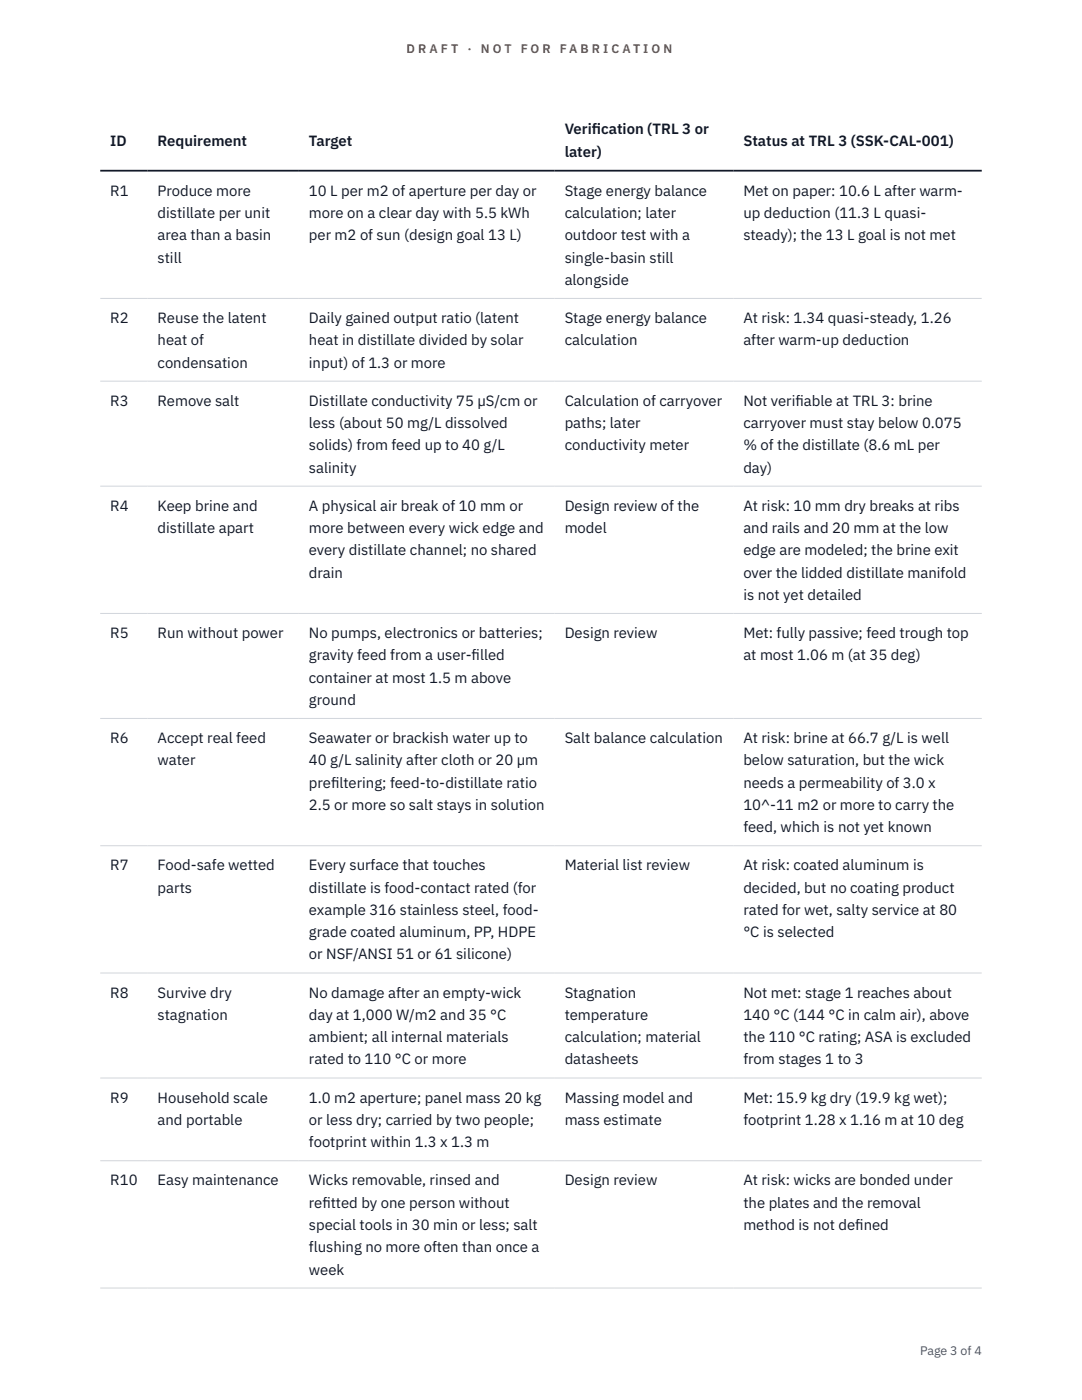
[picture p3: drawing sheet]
<svg xmlns="http://www.w3.org/2000/svg" width="216mm" height="279mm" viewBox="0 0 216 279" stroke-linecap="round" stroke-linejoin="round" font-family="sans-serif">
<defs><g id="words">
<g font-size="3" fill="#111827">
<text x="22" y="29.1">ID</text>
<text x="31.5" y="29.1">Requirement</text>
<text x="61.6" y="29.1">Target</text>
<text x="112.7" y="26.8">Verif</text>
<text x="118.1" y="26.8">ication (TRL 3 or</text>
<text x="148.3" y="29.1">Status at TRL 3 (SSK-CAL-001)</text>
<text x="112.7" y="31.3">later)</text>
<text x="22" y="39.1">R1</text>
<text x="31.5" y="39.1">Produce more</text>
<text x="61.6" y="39.1">10 L per m2 of aperture per day or</text>
<text x="112.7" y="39.1">Stage energy balance</text>
<text x="148.3" y="39.1">Met on paper: 10.6 L after warm-</text>
<text x="31.5" y="43.5">distillate per unit</text>
<text x="31.5" y="48">area than a basin</text>
<text x="61.6" y="43.5">more on a clear day with 5.5 kWh</text>
<text x="61.6" y="48">per m2 of sun (design goal 13 L)</text>
<text x="112.7" y="43.5">calculation; later</text>
<text x="112.7" y="48">outdoor test with a</text>
<text x="148.3" y="43.5">up deduction (11.3 L quasi-</text>
<text x="148.3" y="48">steady); the 13 L goal is not met</text>
<text x="31.5" y="52.4">still</text>
<text x="112.7" y="52.4">single-basin still</text>
<text x="112.7" y="56.9">alongside</text>
<text x="22" y="64.5">R2</text>
<text x="31.5" y="64.5">Reuse the latent</text>
<text x="61.6" y="64.5">Daily gained output ratio (latent</text>
<text x="112.7" y="64.5">Stage energy balance</text>
<text x="148.3" y="64.5">At risk: 1.34 quasi-steady, 1.26</text>
<text x="31.5" y="68.9">heat of</text>
<text x="61.6" y="68.9">heat in distillate divided by solar</text>
<text x="112.7" y="68.9">calculation</text>
<text x="148.3" y="68.9">after warm-up deduction</text>
<text x="31.5" y="73.4">condensation</text>
<text x="61.6" y="73.4">input) of 1.3 or more</text>
<text x="22" y="81">R3</text>
<text x="31.5" y="81">Remove salt</text>
<text x="61.6" y="81">Distillate conductivity 75 µS/cm or</text>
<text x="112.7" y="81">Calculation of carryover</text>
<text x="148.3" y="81">Not verif</text>
<text x="158.7" y="81">iable at TRL 3: brine</text>
<text x="61.6" y="85.4">less (about 50 mg/L dissolved</text>
<text x="61.6" y="89.9">solids) from feed up to 40 g/L</text>
<text x="112.7" y="85.4">paths; later</text>
<text x="112.7" y="89.9">conductivity meter</text>
<text x="148.3" y="85.4">carryover must stay below 0.075</text>
<text x="148.3" y="89.9">% of the distillate (8.6 mL per</text>
<text x="61.6" y="94.3">salinity</text>
<text x="148.3" y="94.3">day)</text>
<text x="22" y="101.9">R4</text>
<text x="31.5" y="101.9">Keep brine and</text>
<text x="61.6" y="101.9">A physical air break of 10 mm or</text>
<text x="112.7" y="101.9">Design review of the</text>
<text x="148.3" y="101.9">At risk: 10 mm dry breaks at ribs</text>
<text x="31.5" y="106.4">distillate apart</text>
<text x="61.6" y="106.4">more between every wick edge and</text>
<text x="112.7" y="106.4">model</text>
<text x="148.3" y="106.4">and rails and 20 mm at the low</text>
<text x="61.6" y="110.8">every distillate channel; no shared</text>
<text x="148.3" y="110.8">edge are modeled; the brine exit</text>
<text x="61.6" y="115.3">drain</text>
<text x="148.3" y="115.3">over the lidded distillate manifold</text>
<text x="148.3" y="119.7">is not yet detailed</text>
<text x="22" y="127.3">R5</text>
<text x="31.5" y="127.3">Run without power</text>
<text x="61.6" y="127.3">No pumps, electronics or batteries;</text>
<text x="61.6" y="131.8">gravity feed from a user-f</text>
<text x="94.1" y="131.8">illed</text>
<text x="112.7" y="127.3">Design review</text>
<text x="148.3" y="127.3">Met: fully passive; feed trough top</text>
<text x="148.3" y="131.8">at most 1.06 m (at 35 deg)</text>
<text x="61.6" y="136.2">container at most 1.5 m above</text>
<text x="61.6" y="140.7">ground</text>
<text x="22" y="148.3">R6</text>
<text x="31.5" y="148.3">Accept real feed</text>
<text x="61.6" y="148.3">Seawater or brackish water up to</text>
<text x="112.7" y="148.3">Salt balance calculation</text>
<text x="148.3" y="148.3">At risk: brine at 66.7 g/L is well</text>
<text x="31.5" y="152.7">water</text>
<text x="61.6" y="152.7">40 g/L salinity after cloth or 20 µm</text>
<text x="148.3" y="152.7">below saturation, but the wick</text>
<text x="61.6" y="157.2">pref</text>
<text x="61.6" y="161.6">2.5 or more so salt stays in solution</text>
<text x="66.1" y="157.2">iltering; feed-to-distillate ratio</text>
<text x="148.3" y="157.2">needs a permeability of 3.0 x</text>
<text x="148.3" y="161.6">10^-11 m2 or more to carry the</text>
<text x="148.3" y="166.1">feed, which is not yet known</text>
<text x="22" y="173.7">R7</text>
<text x="31.5" y="173.7">Food-safe wetted</text>
<text x="61.6" y="173.7">Every surface that touches</text>
<text x="112.7" y="173.7">Material list review</text>
<text x="148.3" y="173.7">At risk: coated aluminum is</text>
<text x="31.5" y="178.1">parts</text>
<text x="61.6" y="178.1">distillate is food-contact rated (for</text>
<text x="148.3" y="178.1">decided, but no coating product</text>
<text x="61.6" y="182.6">example 316 stainless steel, food-</text>
<text x="148.3" y="182.6">rated for wet, salty service at 80</text>
<text x="61.6" y="187">grade coated aluminum, PP, HDPE</text>
<text x="61.6" y="191.5">or NSF/ANSI 51 or 61 silicone)</text>
<text x="148.3" y="187">°C is selected</text>
<text x="22" y="199.1">R8</text>
<text x="31.5" y="199.1">Survive dry</text>
<text x="31.5" y="203.6">stagnation</text>
<text x="61.6" y="199.1">No damage after an empty-wick</text>
<text x="61.6" y="203.6">day at 1,000 W/m2 and 35 °C</text>
<text x="112.7" y="199.1">Stagnation</text>
<text x="112.7" y="203.6">temperature</text>
<text x="148.3" y="199.1">Not met: stage 1 reaches about</text>
<text x="148.3" y="203.6">140 °C (144 °C in calm air), above</text>
<text x="61.6" y="208">ambient; all internal materials</text>
<text x="112.7" y="208">calculation; material</text>
<text x="148.3" y="208">the 110 °C rating; ASA is excluded</text>
<text x="61.6" y="212.4">rated to 110 °C or more</text>
<text x="112.7" y="212.4">datasheets</text>
<text x="148.3" y="212.4">from stages 1 to 3</text>
<text x="22" y="220.1">R9</text>
<text x="31.5" y="220.1">Household scale</text>
<text x="61.6" y="220.1">1.0 m2 aperture; panel mass 20 kg</text>
<text x="112.7" y="220.1">Massing model and</text>
<text x="148.3" y="220.1">Met: 15.9 kg dry (19.9 kg wet);</text>
<text x="31.5" y="224.5">and portable</text>
<text x="61.6" y="224.5">or less dry; carried by two people;</text>
<text x="112.7" y="224.5">mass estimate</text>
<text x="148.3" y="224.5">footprint 1.28 x 1.16 m at 10 deg</text>
<text x="61.6" y="229">footprint within 1.3 x 1.3 m</text>
<text x="22" y="236.6">R10</text>
<text x="31.5" y="236.6">Easy maintenance</text>
<text x="61.6" y="236.6">Wicks removable, rinsed and</text>
<text x="112.7" y="236.6">Design review</text>
<text x="148.3" y="236.6">At risk: wicks are bonded under</text>
<text x="61.6" y="241">ref</text>
<text x="61.6" y="245.5">special tools in 30 min or less; salt</text>
<text x="64.3" y="241">itted by one person without</text>
<text x="148.3" y="241">the plates and the removal</text>
<text x="148.3" y="245.5">method is not def</text>
<text x="170.7" y="245.5">ined</text>
<text x="61.6" y="249.9">flushing no more often than once a</text>
<text x="61.6" y="254.4">week</text>
</g>
<g font-size="2.5" fill="#b45309">
<text x="81.1" y="10.5">D R A F T</text>
<text x="93.3" y="10.5">·</text>
<text x="95.9" y="10.5">N O T</text>
<text x="103.9" y="10.5">F O R</text>
<text x="111.7" y="10.5">F A B R I C A T I O N</text>
</g>
<text font-size="2.5" fill="#4b5563" x="183.6" y="270.3">Page 3 of 4</text>
</g></defs>
<path d="M20 59.6h175.9M20 76.1h175.9M20 97h175.9M20 122.4h175.9M20 143.4h175.9M20 168.8h175.9M20 194.2h175.9M20 215.1h175.9M20 231.7h175.9M20 257.1h175.9" fill="none" stroke="#d1d5db" stroke-width=".2"/>
<path d="M20 34.1h175.9" fill="none" stroke="#111827" stroke-width=".35"/>
<use href="#words"/>
</svg>
